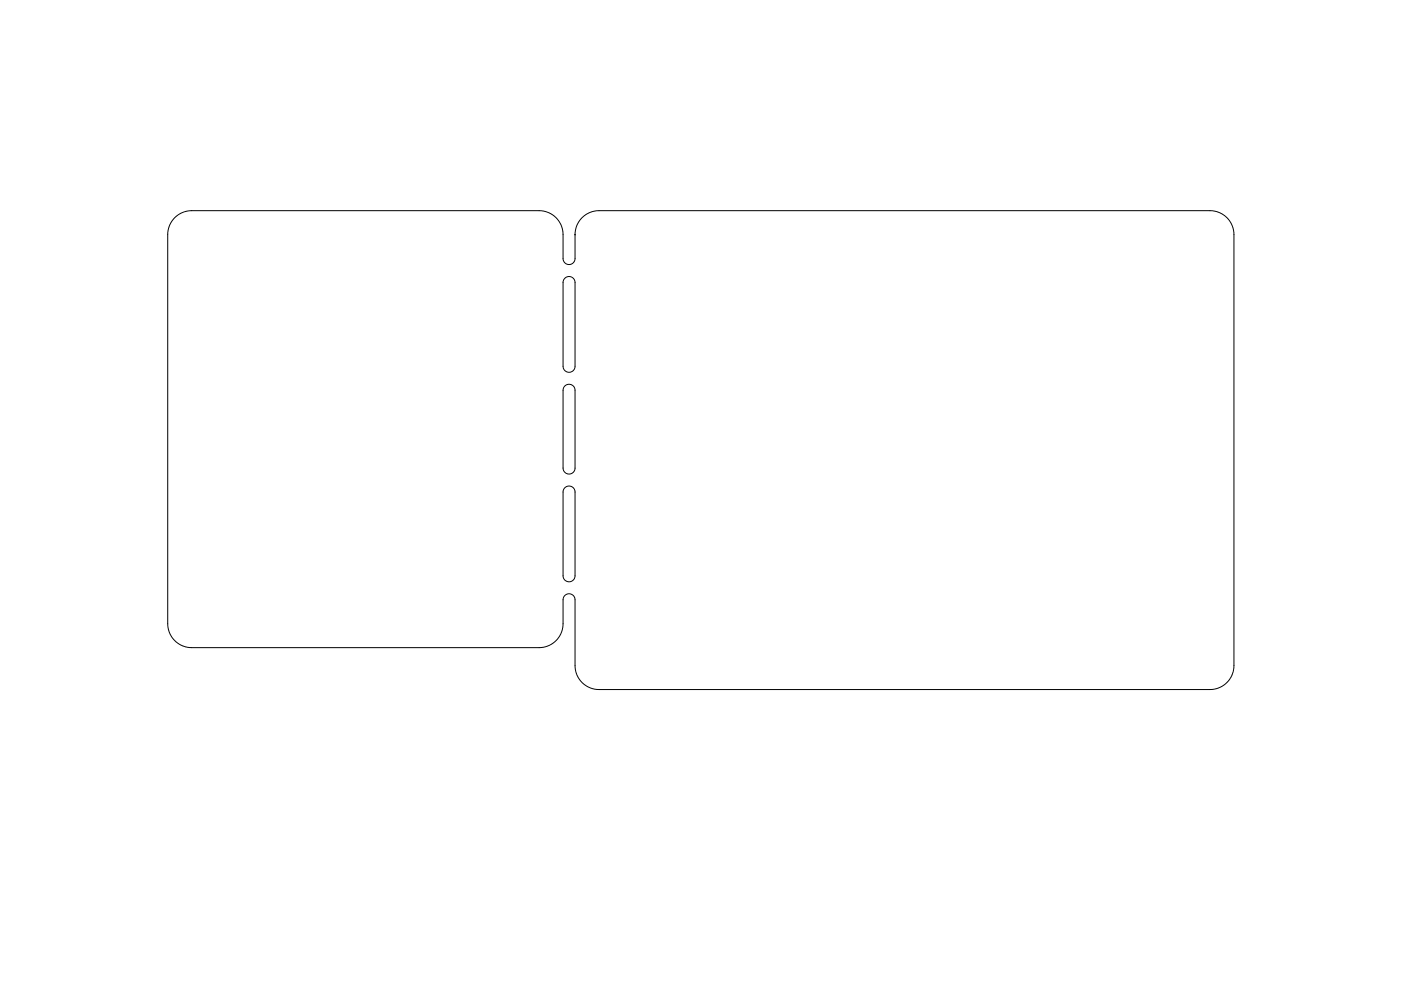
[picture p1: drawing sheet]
<svg xmlns="http://www.w3.org/2000/svg" width="297mm" height="210mm" viewBox="0 0 297 210" stroke-linecap="round" stroke-linejoin="round" font-family="sans-serif">
<path d="M37 46.2a5.1 5.1 0 0 1 3.6-1.5h73.7a5.1 5.1 0 0 1 5.1 5.1v5.1a1.27 1.27 0 0 0 1.2 1.2 1.27 1.27 0 0 0 1.3-1.2v-5.1a5.1 5.1 0 0 1 5.1-5.1h129.5a5.1 5.1 0 0 1 5.1 5.1v91.4a5.1 5.1 0 0 1-5.1 5.1h-129.5a5.1 5.1 0 0 1-5.1-5.1v-14a1.27 1.27 0 0 0-1.3-1.2 1.27 1.27 0 0 0-1.2 1.2v5.1a5.1 5.1 0 0 1-5.1 5.1h-73.7a5.1 5.1 0 0 1-5-5.1v-82.5a5.1 5.1 0 0 1 1.4-3.6zM119.8 59a1.27 1.27 0 0 1 1.3-.2 1.27 1.27 0 0 1 .8 1.1v17.8a1.27 1.27 0 0 1-1.3 1.3 1.27 1.27 0 0 1-1.2-1.3v-17.8zM119.8 81.9a1.27 1.27 0 0 1 1.3-.3 1.27 1.27 0 0 1 .8 1.2v16.5a1.27 1.27 0 0 1-1.3 1.3 1.27 1.27 0 0 1-1.2-1.3v-16.5zM119.8 103.5a1.27 1.27 0 0 1 1.3-.3 1.27 1.27 0 0 1 .8 1.2v17.8a1.27 1.27 0 0 1-1.3 1.2 1.27 1.27 0 0 1-1.2-1.2v-17.8z" fill="none" stroke="#000" stroke-width=".21"/>
<circle cx="121.9" cy="49.8" r=".05" fill="#000" stroke="#000" stroke-width=".21"/>
</svg>
